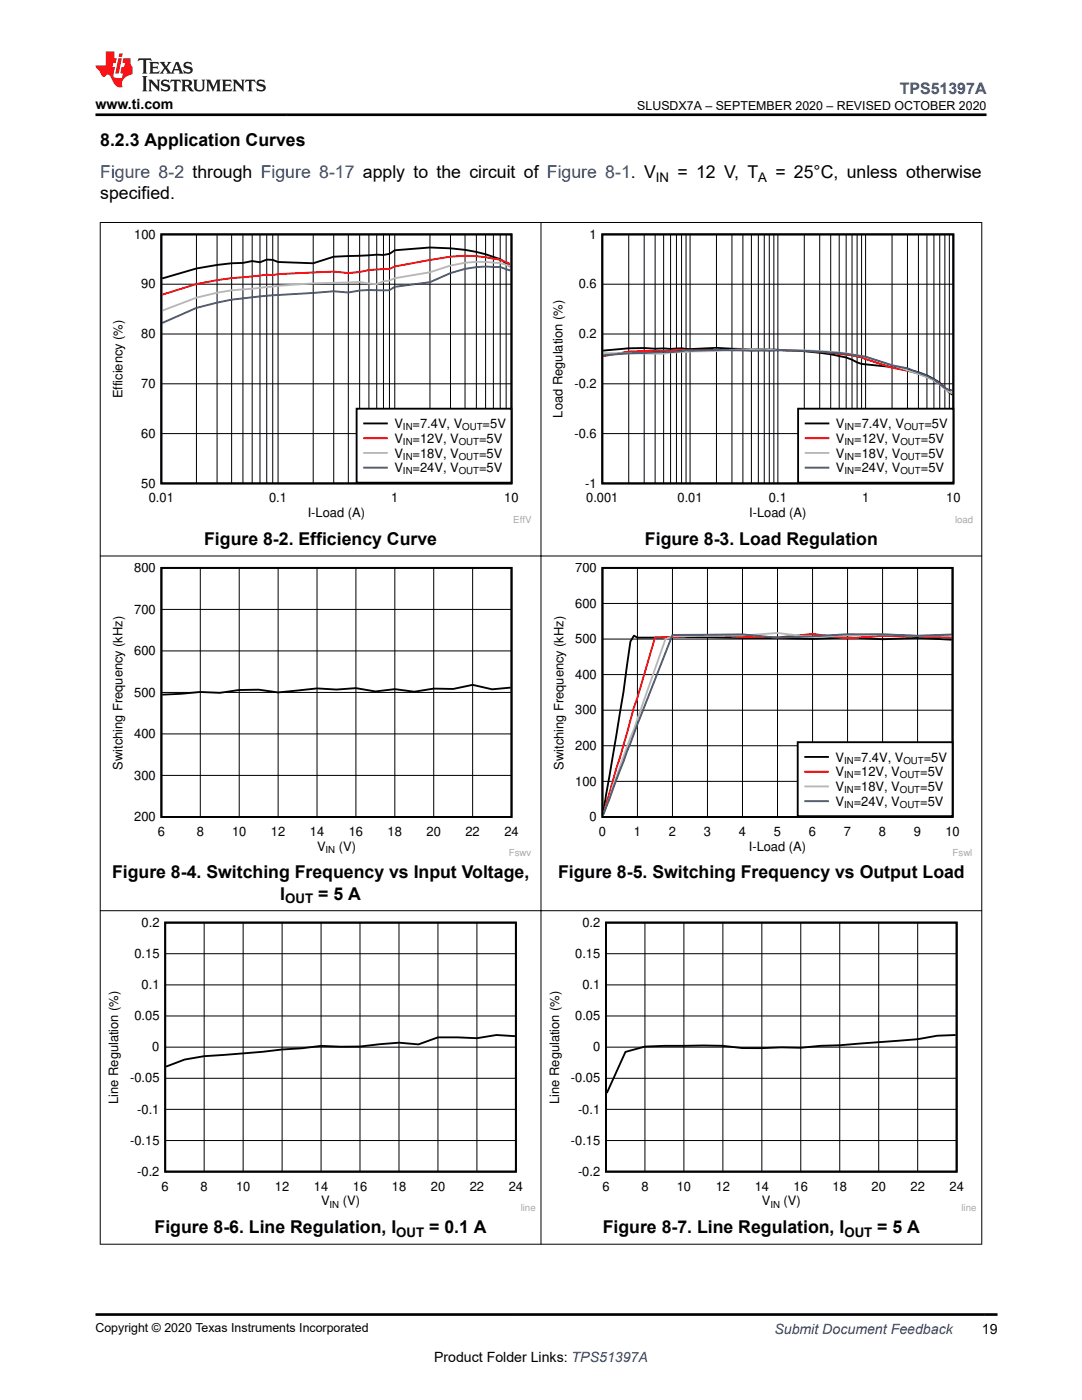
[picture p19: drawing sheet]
<svg xmlns="http://www.w3.org/2000/svg" width="216mm" height="279mm" viewBox="0 0 216 279" stroke-linecap="round" stroke-linejoin="round" font-family="sans-serif">
<defs><g id="words">
<g font-size="3.5">
<text x="20" y="29.2">8.2.3 Application Curves</text>
<text x="135.2" y="35.5">= 12 V, T</text>
<text x="154.7" y="35.5">= 25°C, unless otherwise</text>
<text x="20" y="39.8">specified.</text>
<text x="40.7" y="108.7">Figure 8-2. Efficiency Curve</text>
<text x="128.7" y="108.7">Figure 8-3. Load Regulation</text>
<text x="22.4" y="175.3">Figure 8-4. Switching Frequency vs Input Voltage,</text>
<text x="55.9" y="179.5">I</text>
<text x="63.5" y="179.5">= 5 A</text>
<text x="111.4" y="175.3">Figure 8-5. Switching Frequency vs Output Load</text>
<text x="30.8" y="246.1">Figure 8-6. Line Regulation, I</text>
<text x="85.6" y="246.1">= 0.1 A</text>
<text x="120.3" y="246.1">Figure 8-7. Line Regulation, I</text>
<text x="175.1" y="246.1">= 5 A</text>
</g>
<text font-size="3.5" fill="#00f" x="20" y="35.5">Figure 8-2 through Figure 8-17 apply to the circuit of Figure 8-1. V</text>
<text font-size="3.2" fill="#00f" x="179.6" y="18.7">TPS51397A</text>
<g font-size="2.8">
<text x="19" y="21.8">www.ti.com</text>
<text x="195.9" y="266.1">19</text>
<text x="86.6" y="271.7">Product Folder Links: TPS51397A</text>
</g>
<text font-size="2.8" fill="#00f" x="154.5" y="266.2">Submit Document Feedback</text>
<g font-size="2.6">
<text x="130.9" y="36.2">IN</text>
<text x="151.3" y="36.2">A</text>
<text x="26.8" y="47.6">100</text>
<text x="117.6" y="47.6">1</text>
<text x="28.2" y="57.6">90</text>
<text x="115.5" y="57.6">0.6</text>
<text x="28.2" y="67.5">80</text>
<text x="115.5" y="67.5">0.2</text>
<text x="28.2" y="77.4">70</text>
<text x="114.6" y="77.4">-0.2</text>
<text x="24.4" y="79.5" transform="rotate(-90 24.4 79.5)">Efficiency (%)</text>
<text x="112.2" y="83.4" transform="rotate(-90 112.2 83.4)">Load Regulation (%)</text>
<text x="28.2" y="87.4">60</text>
<text x="78.7" y="85.4">V</text>
<text x="78.7" y="88.4">V</text>
<text x="82.3" y="85.4">=7.4V, V</text>
<text x="82.3" y="88.4">=12V, V</text>
<text x="95.6" y="88.4">=5V</text>
<text x="96.3" y="85.4">=5V</text>
<text x="114.6" y="87.4">-0.6</text>
<text x="166.8" y="85.4">V</text>
<text x="166.8" y="88.4">V</text>
<text x="170.4" y="85.4">=7.4V, V</text>
<text x="170.4" y="88.4">=12V, V</text>
<text x="183.7" y="88.4">=5V</text>
<text x="184.5" y="85.4">=5V</text>
<text x="78.7" y="91.3">V</text>
<text x="78.7" y="94.3">V</text>
<text x="82.3" y="91.3">=18V, V</text>
<text x="82.3" y="94.3">=24V, V</text>
<text x="95.6" y="91.3">=5V</text>
<text x="95.6" y="94.3">=5V</text>
<text x="166.8" y="91.3">V</text>
<text x="166.8" y="94.3">V</text>
<text x="170.4" y="91.3">=18V, V</text>
<text x="170.4" y="94.3">=24V, V</text>
<text x="183.7" y="91.3">=5V</text>
<text x="183.7" y="94.3">=5V</text>
<text x="28.2" y="97.3">50</text>
<text x="29.7" y="100.3">0.01</text>
<text x="53.7" y="100.3">0.1</text>
<text x="78.1" y="100.3">1</text>
<text x="100.6" y="100.3">10</text>
<text x="116.8" y="97.3">-1</text>
<text x="117" y="100.3">0.001</text>
<text x="135.2" y="100.3">0.01</text>
<text x="153.4" y="100.3">0.1</text>
<text x="172" y="100.3">1</text>
<text x="188.8" y="100.3">10</text>
<text x="61.4" y="103.2">I-Load (A)</text>
<text x="149.5" y="103.2">I-Load (A)</text>
<text x="26.8" y="114.2">800</text>
<text x="114.8" y="114.2">700</text>
<text x="26.8" y="122.5">700</text>
<text x="114.8" y="121.3">600</text>
<text x="26.8" y="130.7">600</text>
<text x="114.8" y="128.4">500</text>
<text x="114.8" y="135.5">400</text>
<text x="26.8" y="139">500</text>
<text x="114.8" y="142.6">300</text>
<text x="26.8" y="147.3">400</text>
<text x="114.8" y="149.7">200</text>
<text x="24.4" y="153.6" transform="rotate(-90 24.4 153.6)">Switching Frequency (kHz)</text>
<text x="26.8" y="155.6">300</text>
<text x="112.4" y="153.6" transform="rotate(-90 112.4 153.6)">Switching Frequency (kHz)</text>
<text x="166.7" y="152">V</text>
<text x="166.7" y="154.9">V</text>
<text x="170.3" y="152">=7.4V, V</text>
<text x="170.3" y="154.9">=12V, V</text>
<text x="183.6" y="154.9">=5V</text>
<text x="184.3" y="152">=5V</text>
<text x="114.8" y="156.8">100</text>
<text x="166.7" y="157.9">V</text>
<text x="166.7" y="160.8">V</text>
<text x="170.3" y="157.9">=18V, V</text>
<text x="170.3" y="160.8">=24V, V</text>
<text x="183.6" y="157.9">=5V</text>
<text x="183.6" y="160.8">=5V</text>
<text x="26.8" y="163.9">200</text>
<text x="31.5" y="166.8">6</text>
<text x="39.3" y="166.8">8</text>
<text x="46.3" y="166.8">10</text>
<text x="54.1" y="166.8">12</text>
<text x="61.8" y="166.8">14</text>
<text x="69.6" y="166.8">16</text>
<text x="77.3" y="166.8">18</text>
<text x="85.1" y="166.8">20</text>
<text x="92.9" y="166.8">22</text>
<text x="100.6" y="166.8">24</text>
<text x="117.6" y="163.9">0</text>
<text x="119.5" y="166.8">0</text>
<text x="126.5" y="166.8">1</text>
<text x="133.5" y="166.8">2</text>
<text x="140.4" y="166.8">3</text>
<text x="147.4" y="166.8">4</text>
<text x="154.4" y="166.8">5</text>
<text x="161.4" y="166.8">6</text>
<text x="168.4" y="166.8">7</text>
<text x="175.4" y="166.8">8</text>
<text x="182.4" y="166.8">9</text>
<text x="188.6" y="166.8">10</text>
<text x="63.3" y="169.8">V</text>
<text x="67.6" y="169.8">(V)</text>
<text x="149.4" y="169.8">I-Load (A)</text>
<text x="28.3" y="185">0.2</text>
<text x="56.9" y="180.2">OUT</text>
<text x="116.2" y="185">0.2</text>
<text x="26.8" y="191.2">0.15</text>
<text x="114.8" y="191.2">0.15</text>
<text x="28.3" y="197.4">0.1</text>
<text x="116.2" y="197.4">0.1</text>
<text x="26.8" y="203.6">0.05</text>
<text x="114.8" y="203.6">0.05</text>
<text x="30.4" y="209.8">0</text>
<text x="118.3" y="209.8">0</text>
<text x="23.6" y="220.3" transform="rotate(-90 23.6 220.3)">Line Regulation (%)</text>
<text x="26" y="216">-0.05</text>
<text x="111.6" y="220.3" transform="rotate(-90 111.6 220.3)">Line Regulation (%)</text>
<text x="113.9" y="216">-0.05</text>
<text x="27.4" y="222.2">-0.1</text>
<text x="115.3" y="222.2">-0.1</text>
<text x="26" y="228.5">-0.15</text>
<text x="113.9" y="228.5">-0.15</text>
<text x="27.4" y="234.7">-0.2</text>
<text x="32.2" y="237.6">6</text>
<text x="40" y="237.6">8</text>
<text x="47.1" y="237.6">10</text>
<text x="54.9" y="237.6">12</text>
<text x="62.6" y="237.6">14</text>
<text x="70.4" y="237.6">16</text>
<text x="78.2" y="237.6">18</text>
<text x="86" y="237.6">20</text>
<text x="93.7" y="237.6">22</text>
<text x="101.5" y="237.6">24</text>
<text x="115.3" y="234.7">-0.2</text>
<text x="120.2" y="237.6">6</text>
<text x="128" y="237.6">8</text>
<text x="135" y="237.6">10</text>
<text x="142.8" y="237.6">12</text>
<text x="150.6" y="237.6">14</text>
<text x="158.4" y="237.6">16</text>
<text x="166.1" y="237.6">18</text>
<text x="173.9" y="237.6">20</text>
<text x="181.7" y="237.6">22</text>
<text x="189.5" y="237.6">24</text>
<text x="64.1" y="240.6">V</text>
<text x="68.4" y="240.6">(V)</text>
<text x="152" y="240.6">V</text>
<text x="156.4" y="240.6">(V)</text>
<text x="79.1" y="246.8">OUT</text>
<text x="168.5" y="246.8">OUT</text>
</g>
<g font-size="2.5">
<text x="127.2" y="21.9">SLUSDX7A – SEPTEMBER 2020 – REVISED OCTOBER 2020</text>
<text x="19" y="265.9">Copyright © 2020 Texas Instruments Incorporated</text>
</g>
<g font-size="1.9">
<text x="80.4" y="85.9">IN</text>
<text x="80.4" y="88.8">IN</text>
<text x="91.5" y="88.8">OUT</text>
<text x="92.2" y="85.9">OUT</text>
<text x="168.5" y="85.9">IN</text>
<text x="168.5" y="88.8">IN</text>
<text x="179.7" y="88.8">OUT</text>
<text x="180.4" y="85.9">OUT</text>
<text x="80.4" y="91.8">IN</text>
<text x="80.4" y="94.7">IN</text>
<text x="91.5" y="91.8">OUT</text>
<text x="91.5" y="94.7">OUT</text>
<text x="168.5" y="91.8">IN</text>
<text x="168.5" y="94.7">IN</text>
<text x="179.7" y="91.8">OUT</text>
<text x="179.7" y="94.7">OUT</text>
<text x="168.4" y="152.4">IN</text>
<text x="168.4" y="155.4">IN</text>
<text x="179.5" y="155.4">OUT</text>
<text x="180.3" y="152.4">OUT</text>
<text x="168.4" y="158.3">IN</text>
<text x="168.4" y="161.2">IN</text>
<text x="179.5" y="158.3">OUT</text>
<text x="179.5" y="161.2">OUT</text>
<text x="65" y="170.2">IN</text>
<text x="65.8" y="241">IN</text>
<text x="153.7" y="241">IN</text>
</g>
<g font-size="1.9" fill="#a8a8a8">
<text x="102.4" y="104.3">EffV</text>
<text x="190.6" y="104.3">load</text>
<text x="101.5" y="170.9">Fswv</text>
<text x="190.1" y="170.9">Fswl</text>
<text x="103.9" y="241.7">line</text>
<text x="191.9" y="241.7">line</text>
</g>
</g></defs>
<path d="M32.2 46.8h69.9v49.7h-69.9zM101.9 53.2l-2.1-1.5a36 36 0 0 0-14-2.3l-7 .5-1.1 .8-1.2 .2-1.3-.1-8.6 .4-4.1 1.3-7-.2-1.1-.4-1.2-.1-1.3 .5-1.6-.2-1.8 .4a50.3 50.3 0 0 0-16.1 3.1" fill="none" stroke="#000" stroke-width=".37"/>
<g fill="none" stroke="#000" stroke-width=".2">
<path d="M32.2 56.7h69.9M39.2 46.8v49.7M43.3 46.8v49.7M46.2 46.8v49.7M48.5 46.8v49.7M50.3 46.8v49.7M51.9 46.8v49.7M53.2 46.8v49.7M54.4 46.8v49.7M55.5 46.8v49.7M62.5 46.8v49.7M66.6 46.8v49.7"/>
<path d="M69.5 46.8v49.7M71.8 46.8v49.7M73.6 46.8v49.7M75.2 46.8v49.7M76.5 46.8v49.7M77.7 46.8v49.7M78.8 46.8v49.7M85.8 46.8v49.7M89.9 46.8v49.7M92.8 46.8v49.7M95.1 46.8v49.7M96.9 46.8v49.7"/>
<path d="M98.4 46.8v49.7M99.8 46.8v49.7M101 46.8v49.7M32.2 76.6h69.9M32.2 66.7h69.9M32.2 86.5h69.9"/>
</g>
<path d="M101.9 52.7l-2.1-.9a31 31 0 0 0-14 .1l-7 1.3-1.1 .5a28.2 28.2 0 0 0-5.9 .6l-2.3 .2-2.9-.3-11.1 .5-1.1 .2-1.2-.1-2.9 .4a61 61 0 0 0-17.9 3.6" fill="none" stroke="#f00" stroke-width=".37"/>
<path d="M101.9 53.2l-2.1-.7a26.4 26.4 0 0 0-14 1.8l-7 1.2-1.1 .5-1.2 .1-1.3 .6-3.4-.4-2.3 .1a144.8 144.8 0 0 0-17.6 1l-1.6 .2a42.1 42.1 0 0 0-11.1 1.8l-6.8 2.6" fill="none" stroke="#b8b8b8" stroke-width=".37"/>
<path d="M101.9 54l-2.1-.7a23.6 23.6 0 0 0-14 3l-7 .9-1.1 .7h-1.2a25.1 25.1 0 0 0-7 .5l-2.9-.3-16.3 1.2a48.5 48.5 0 0 0-11.1 2.1l-6.8 3.1" fill="none" stroke="#295c75" stroke-width=".37"/>
<path d="M71.2 81.6h30.9v14.7h-30.9z" fill-rule="evenodd" fill="#fff"/>
<path d="M71.2 81.6h30.9v14.7h-30.9zM72.7 84.5h4.5" fill="none" stroke="#000" stroke-width=".37"/>
<path d="M72.7 87.5h4.5" fill="none" stroke="#f00" stroke-width=".37"/>
<path d="M72.7 90.4h4.5" fill="none" stroke="#b8b8b8" stroke-width=".37"/>
<path d="M72.7 93.3h4.5" fill="none" stroke="#295c75" stroke-width=".37"/>
<path d="M109.8 45.8h84.3v58.6h-84.3z" fill-rule="evenodd" fill="#fff"/>
<path d="M120.2 46.8h70v49.7h-70zM120.4 70l5.1-.5h3l5.3 .1 2.2-.1 1.7 .2 5.3-.3 11.4 .4a69 69 0 0 1 14.4 1.5l3.1 1.3a61.2 61.2 0 0 1 11.4 1.7 12.4 12.4 0 0 1 6.1 4.1l.7 .4" fill="none" stroke="#000" stroke-width=".37"/>
<g fill="none" stroke="#000" stroke-width=".2">
<path d="M120.2 56.7h70M125.5 46.8v49.7M128.5 46.8v49.7M130.7 46.8v49.7M132.4 46.8v49.7M133.8 46.8v49.7M135 46.8v49.7M136 46.8v49.7M136.9 46.8v49.7M137.7 46.8v49.7M143 46.8v49.7M146.1 46.8v49.7"/>
<path d="M148.2 46.8v49.7M149.9 46.8v49.7M151.3 46.8v49.7M152.5 46.8v49.7M153.5 46.8v49.7M154.4 46.8v49.7M155.2 46.8v49.7M160.5 46.8v49.7M163.6 46.8v49.7M165.8 46.8v49.7M167.5 46.8v49.7M168.8 46.8v49.7"/>
<path d="M170 46.8v49.7M171 46.8v49.7M171.9 46.8v49.7M172.7 46.8v49.7M178 46.8v49.7M181.1 46.8v49.7M183.3 46.8v49.7M185 46.8v49.7M186.4 46.8v49.7M187.5 46.8v49.7M188.5 46.8v49.7M189.4 46.8v49.7"/>
<path d="M120.2 76.6h70M120.2 66.7h70M120.2 86.5h70"/>
</g>
<path d="M120.4 71.1l5.1-.9 6.9-.1 4.5-.3 .8 .1 10.5-.1 6.2 .1a98.9 98.9 0 0 1 15.6 1l1.9 .4 6.1 2.1a25.4 25.4 0 0 1 9.5 3.1l1.9 1.7 .7 .3" fill="none" stroke="#f00" stroke-width=".37"/>
<path d="M120.4 70.5l12 .1 1.4-.3 2.2-.1 7-.1a93.7 93.7 0 0 1 12.2-.3 79.8 79.8 0 0 1 15.8 1.1l1.7 .3 5.3 1.7a62.4 62.4 0 0 1 8.4 3l2.1 1.7 1.6 .9" fill="none" stroke="#b8b8b8" stroke-width=".37"/>
<path d="M120.4 70.9l5.1-.4 8.3-.3 3.1-.3 6.1-.1 10.5 .2 1.7-.2 5.3 .2a84.8 84.8 0 0 1 12.2 1.2l5.3 1.7 3.1 .6 3.9 1.5 1.4 .7 2.1 1.8 .9 .3 .7 .1" fill="none" stroke="#295c75" stroke-width=".37"/>
<path d="M159.3 81.6h30.9v14.7h-30.9z" fill-rule="evenodd" fill="#fff"/>
<path d="M159.3 81.6h30.9v14.7h-30.9zM160.8 84.5h4.5" fill="none" stroke="#000" stroke-width=".37"/>
<path d="M160.8 87.5h4.5" fill="none" stroke="#f00" stroke-width=".37"/>
<path d="M160.8 90.4h4.5" fill="none" stroke="#b8b8b8" stroke-width=".37"/>
<path d="M160.8 93.3h4.5" fill="none" stroke="#295c75" stroke-width=".37"/>
<path d="M22 112.3h84v58.6h-84z" fill-rule="evenodd" fill="#fff"/>
<path d="M32.2 113.3h69.9v49.7h-69.9zM101.9 137.2l-3.7 .4-3.9-.9-3.9 .8-3.9-.1-3.8 .6-3.9-.5-3.9 .5-3.9-.7-3.9 .3-3.8-.2-7.8 .8-3.9-.6-3.9 .1-3.8 .6-3.9-.2-7.6 .5" fill="none" stroke="#000" stroke-width=".37"/>
<g fill="none" stroke="#000" stroke-width=".2">
<path d="M40 113.3v49.7M47.7 113.3v49.7M55.5 113.3v49.7M63.3 113.3v49.7M71 113.3v49.7M78.8 113.3v49.7M86.5 113.3v49.7M94.3 113.3v49.7M32.2 138.2h69.9M32.2 129.9h69.9M32.2 121.6h69.9M32.2 154.7h69.9"/>
<path d="M32.2 146.5h69.9"/>
</g>
<path d="M110 112.3h83.9v58.6h-83.9z" fill-rule="evenodd" fill="#fff"/>
<path d="M120.2 113.3h69.9v49.7h-69.9zM189.9 127.7l-6.8-.4-7 .3-7-.4-7 .3-20.9-.3-14 .1-.7-.4-.7 1.1a821.5 821.5 0 0 1-5 31.7l-.4 2.2" fill="none" stroke="#000" stroke-width=".37"/>
<g fill="none" stroke="#000" stroke-width=".2">
<path d="M127.2 113.3v49.7M134.2 113.3v49.7M141.2 113.3v49.7M148.2 113.3v49.7M155.1 113.3v49.7M162.1 113.3v49.7M169.1 113.3v49.7M176.1 113.3v49.7M183.1 113.3v49.7M120.2 134.6h69.9M120.2 127.5h69.9M120.2 120.4h69.9"/>
<path d="M120.2 155.9h69.9M120.2 148.8h69.9M120.2 141.7h69.9"/>
</g>
<path d="M189.9 127.3l-13.8-.4-7 .5-7-.9-7 .7-13.9-.4-10.5 .5-3.5 11.9-.7 2-6.1 21.2" fill="none" stroke="#f00" stroke-width=".37"/>
<path d="M189.9 126.7l-6.8 .2-7-.3-7 .2-7 .4-7-.9-6.9 .5-14 .2-1.4 .5-6.3 18-4.2 11.3-.7 2.5-1.2 3.2" fill="none" stroke="#b8b8b8" stroke-width=".37"/>
<path d="M189.9 126.6l-6.8 .3-7-.3h-7l-14 .7-6.9-.7-14 .1-9.1 23.3-4.7 12.6" fill="none" stroke="#295c75" stroke-width=".37"/>
<path d="M159.2 148.1h30.9v14.8h-30.9z" fill-rule="evenodd" fill="#fff"/>
<path d="M159.2 148.1h30.9v14.8h-30.9zM160.7 151.1h4.5" fill="none" stroke="#000" stroke-width=".37"/>
<path d="M160.7 154h4.5" fill="none" stroke="#f00" stroke-width=".37"/>
<path d="M160.7 157h4.5" fill="none" stroke="#b8b8b8" stroke-width=".37"/>
<path d="M160.7 159.9h4.5" fill="none" stroke="#295c75" stroke-width=".37"/>
<path d="M21.1 183.1h85.8v58.6h-85.8z" fill-rule="evenodd" fill="#fff"/>
<path d="M33 184.1h69.9v49.7h-69.9zM102.7 206.8l-3.6-.2-3.9 .6-7.8-.2-3.9 1.4-3.9-.3-7.8 .8h-3.8l-3.9-.2-11.7 1.2-11.7 .9-3.8 .7-3.8 1.4" fill="none" stroke="#000" stroke-width=".37"/>
<g fill="none" stroke="#000" stroke-width=".2">
<path d="M33 196.6h69.9M33 190.3h69.9M40.7 184.1v49.7M48.5 184.1v49.7M56.3 184.1v49.7M64.1 184.1v49.7M71.8 184.1v49.7M79.6 184.1v49.7M87.4 184.1v49.7M95.2 184.1v49.7M33 215.2h69.9M33 209h69.9"/>
<path d="M33 202.8h69.9M33 227.6h69.9M33 221.4h69.9"/>
</g>
<path d="M109.1 183.1h85.7v58.6h-85.7z" fill-rule="evenodd" fill="#fff"/>
<path d="M120.9 184.1h70v49.7h-70zM190.7 206.6l-3.7 .1-3.9 .7-15.5 1.2-3.9 .1-3.9 .4-3.9-.1-7.8 .2-3.9-.5-3.8-.1-11.7 .3-3.9 1-3.7 8.2" fill="none" stroke="#000" stroke-width=".37"/>
<g fill="none" stroke="#000" stroke-width=".2">
<path d="M19.9 44.4h176.1M20 44.3v204.1M107.9 44.3v204.1M195.9 44.3v204.1M19.9 111h176.1M19.9 181.8h176.1M120.9 196.6h70M120.9 190.3h70M128.7 184.1v49.7M136.5 184.1v49.7M144.2 184.1v49.7M152 184.1v49.7"/>
<path d="M159.8 184.1v49.7M167.6 184.1v49.7M175.3 184.1v49.7M183.1 184.1v49.7M120.9 215.2h70M120.9 209h70M120.9 202.8h70M120.9 227.6h70M120.9 221.4h70M19.9 248.3h176.1"/>
</g>
<path d="M27.7 11.6l-.2 .6 .5-.2h.6v.1v2.2l-.2 .4h1l-.2-.4v-2.2v-.1h.5l.5 .2-.1-.6zM29.8 12.4l.2 .3v1.6l-.2 .4h1.9l.1-.6a1.08 1.08 0 0 1-1.3 .2v-.7h.6l.4 .2v-.7l-.4 .2h-.6v-.5l.2-.2a1 1 0 0 1 1 .3l-.1-.5zM31.8 12.4l1 1.1-1 1.2h.9l-.2-.2 .4-.8 .5 .8-.2 .2h1.6l-.2-.2 .1-.5h1l.1 .5-.1 .2h.9l-.2-.4-.8-1.9h-.5l-1 2.1-.8-1.1 .9-1h-.8l.2 .2-.5 .6-.3-.6 .1-.2zM35.2 12.8l.4 1h-.8zM36.8 12.5a.65 .65 0 0 0-.2 .7 .65 .65 0 0 0 .6 .5l.7 .1 .1 .3a.79 .79 0 0 1-.7 .4 .79 .79 0 0 1-.7-.5l.1 .7 .2-.1a.93 .93 0 0 0 1.1 0 .93 .93 0 0 0 .4-.9 1.46 1.46 0 0 0-1.2-.6l-.1-.3a1.09 1.09 0 0 1 1.2 .2l-.2-.6-.1 .1-.6-.2zM28.4 15.2l.2 .4v2.2l-.2 .4h1l-.2-.4v-2.2l.2-.4zM29.6 15.9l.2 .4v1.5l-.2 .4h.8l-.3-.4v-1.3l1.7 1.8v-2l.2-.4h-.8l.2 .2 .1 1.1-1.2-1.3zM32.3 16a.65 .65 0 0 0-.2 .8 .65 .65 0 0 0 .7 .4l.6 .2 .1 .2a.79 .79 0 0 1-.7 .4 .79 .79 0 0 1-.7-.5l.1 .7 .2-.1a.93 .93 0 0 0 1.1 .1 .93 .93 0 0 0 .4-1 1.46 1.46 0 0 0-1.2-.5l-.1-.4a1.09 1.09 0 0 1 1.2 .2l-.2-.6-.1 .1-.6-.1zM34.1 15.9l-.1 .6a.63 .63 0 0 1 .7-.3l.1 1.6-.3 .4h1l-.2-.4v-1.6a.66 .66 0 0 1 .8 .3l-.1-.6zM36.2 15.9l.2 .4v1.5l-.2 .4h.9l-.2-.2v-.7h.5l.1 .2a.79 .79 0 0 0 1.2 .6l-1-.9a.61 .61 0 0 0 .6-.6 .61 .61 0 0 0-.5-.7zM36.9 16.2h.2a.47 .47 0 0 1 .5 .1 .47 .47 0 0 1 .1 .5l-.2 .1-.6 .1zM38.5 15.9l.2 .2a2.27 2.27 0 0 0 .4 2 1.04 1.04 0 0 0 1.7-.7v-1.3l.2-.2h-.8l.2 .4v1.1a.6 .6 0 0 1-.6 .6 .6 .6 0 0 1-.6-.6v-1.1l.3-.4zM41.1 15.9l.2 .4v1.5l-.2 .4h.7l-.2-.4v-1.4l.9 1.9 .8-1.9v1.4l-.2 .4h1l-.3-.4v-1.5l.3-.4h-.8l-.7 1.5-.7-1.5zM44.3 15.9l.2 .4v1.5l-.2 .4h1.9l.1-.6a1.09 1.09 0 0 1-1.3 .2v-.7h.6l.4 .2v-.6l-.4 .2h-.6v-.6l.2-.1a1.01 1.01 0 0 1 1 .3l-.1-.6zM46.4 15.9l.3 .4v1.5l-.3 .4h.8l-.2-.4v-1.3l1.6 1.8v-2l.2-.4h-.7l.2 .2v1.1l-1.2-1.3zM49 15.9l-.1 .6a.63 .63 0 0 1 .8-.3v1.6l-.3 .4h1l-.2-.4v-1.6a.66 .66 0 0 1 .8 .3l-.1-.6zM51.4 16a.65 .65 0 0 0-.2 .8 .65 .65 0 0 0 .6 .4l.6 .2 .2 .2a.79 .79 0 0 1-.8 .4 .79 .79 0 0 1-.6-.5l.1 .7 .2-.1a.93 .93 0 0 0 1 .1 .93 .93 0 0 0 .5-1 1.46 1.46 0 0 0-1.3-.5l-.1-.4a1.09 1.09 0 0 1 1.3 .2l-.2-.6-.2 .1-.5-.1z" fill="#231f20"/>
<path d="M21.1 10.3v2.7h-2v.4l.9 1a.95 .95 0 0 0 .9 .9 .59 .59 0 0 1 .6-.4 .59 .59 0 0 1 .5 .3l.4 .8a1.59 1.59 0 0 0 2.1 1.4 1.61 1.61 0 0 1 1-2.3l1-.3-.1-1.5a1.59 1.59 0 0 1-.4-1.7h-1.4l-.2 .9h.5l-.1 .9h-.5l-.2 .9v.3l.4 .1-.2 .9h-.6a.73 .73 0 0 1-1.1-.7l.3-1.5h-.5l.2-.9h.5l.2-.9h-.5v-1.3zM23.6 11.6l-.6 3.1h.7l.6-3.1zM23.8 10.7l-.1 .6h.7l.1-.6z" fill="#ed1c24"/>
<path d="M19 22.9h177.8M19 262.3h180" fill="none" stroke="#000" stroke-width=".53"/>
<use href="#words"/>
</svg>
